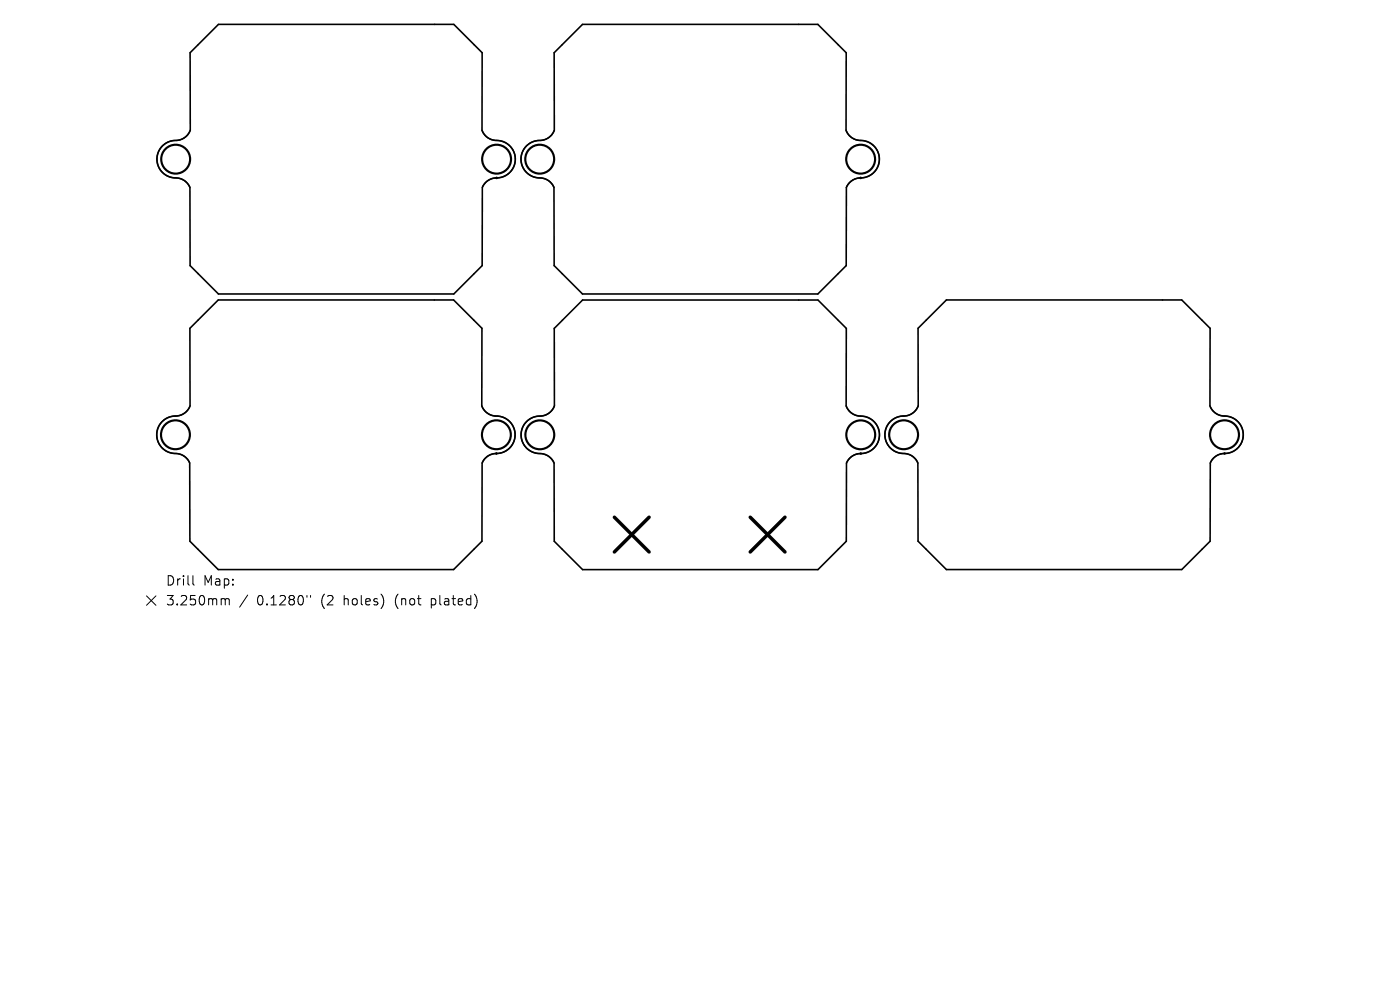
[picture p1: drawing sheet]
<svg xmlns="http://www.w3.org/2000/svg" width="297mm" height="210mm" viewBox="0 0 297 210" stroke-linecap="round" stroke-linejoin="round" font-family="sans-serif">
<defs><g id="words">
<g font-size="2.8">
<text x="35.1" y="124.5">Drill</text>
<text x="43.1" y="124.5">Map:</text>
<text x="35.1" y="128.7">3.250mm</text>
<text x="54.5" y="128.7">0.1280&quot;</text>
<text x="68.3" y="128.7">(2</text>
<text x="73.2" y="128.7">holes)</text>
<text x="84.3" y="128.7">(not</text>
<text x="92.1" y="128.7">plated)</text>
</g>
</g></defs>
<path d="M40.3 11.2l6-6h50l6 6v16.4a3.6 3.6 0 0 0 3.7 2.3 4 4 0 0 1 3.3 4.5 4 4 0 0 1-4.4 3.4l-.9 .2-.7 .5-1 1.3v16.5l-6 6.1h-50l-6-6.1v-16.5a3.6 3.6 0 0 0-3.7-2.1 4 4 0 0 1-3.2-4.6 4 4 0 0 1 4.5-3.4l1.4-.6 .6-.7 .5-.8zM123.6 5.2h49.9l6 6v16.4a3.6 3.6 0 0 0 3.8 2.3 4 4 0 0 1 3.2 4.5 4 4 0 0 1-4.4 3.4l-1.4 .6-.7 .6-.4 .8-.1 16.5-6 6.1h-49.9l-6-6.1-.1-16.5a3.6 3.6 0 0 0-3.7-2.1 4 4 0 0 1-3.2-4.6 4 4 0 0 1 4.5-3.4l1.4-.6 .7-.7 .4-.8v-16.4zM46.3 63.6h49.9l6 6v16.5a3.6 3.6 0 0 0 3.8 2.2 4 4 0 0 1 3.2 4.5 4 4 0 0 1-4.3 3.4l-1.5 .6-.7 .6-.4 .8-.1 16.6-6 6h-49.9l-6-6-.1-16.6a3.6 3.6 0 0 0-3.7-2.1 4 4 0 0 1-3.2-4.6 4 4 0 0 1 4.5-3.3l.9-.3 .7-.5 .9-1.3v-16.5zM123.6 63.6h49.9l6 6.1v16.4a3.6 3.6 0 0 0 3.8 2.2 4 4 0 0 1 3.2 4.5 4 4 0 0 1-4.3 3.4l-1.5 .6-.7 .6-.4 .8-.1 16.6-6 6h-49.9l-6-6-.1-16.6a3.6 3.6 0 0 0-3.7-2 4 4 0 0 1-3.2-4.6 4 4 0 0 1 4.5-3.4l1.5-.6 .6-.7 .4-.8v-16.4zM194.8 69.6l6-6h49.9l6 6v16.5a3.6 3.6 0 0 0 3.8 2.2 4 4 0 0 1 3.2 4.5 4 4 0 0 1-4.4 3.4l-.8 .3-.8 .5-.9 1.2-.1 16.6-6 6h-49.9l-6-6-.1-16.6a3.6 3.6 0 0 0-3.7-2.1 4 4 0 0 1-3.2-4.6 4 4 0 0 1 4.5-3.3l1.4-.7 .7-.6 .4-.8z" fill="none" stroke="#000" stroke-width=".34"/>
<g fill="#000" stroke="#000" stroke-width=".21">
<circle cx="105.4" cy="37.7" r=".17"/>
<circle cx="182.6" cy="37.7" r=".17"/>
<circle cx="105.3" cy="96.2" r=".17"/>
<circle cx="182.6" cy="96.2" r=".17"/>
<circle cx="259.8" cy="96.2" r=".17"/>
</g>
<g fill="none" stroke="#000" stroke-width=".45">
<circle cx="37.3" cy="33.8" r="3.1"/>
<circle cx="105.4" cy="33.8" r="3.1"/>
<circle cx="114.5" cy="33.8" r="3.1"/>
<circle cx="182.6" cy="33.8" r="3.1"/>
<circle cx="37.2" cy="92.2" r="3.1"/>
<circle cx="105.3" cy="92.2" r="3.1"/>
<circle cx="114.5" cy="92.2" r="3.1"/>
<circle cx="182.6" cy="92.2" r="3.1"/>
<circle cx="191.7" cy="92.2" r="3.1"/>
<circle cx="259.8" cy="92.2" r="3.1"/>
</g>
<path d="M130.3 109.7l7.4 7.4M137.7 109.7l-7.4 7.4M159.2 109.7l7.3 7.4M166.5 109.7l-7.3 7.4" fill="none" stroke="#000" stroke-width=".74"/>
<path d="M31.1 126.4l2 2M33.1 126.4l-2 2M40.9 122.1v1.7l.3 .3M47.2 127l.5 .1 .1 .2M47.8 127.3l.3-.3 .4 .1 .1 1.2M47.8 127.3v1M52.5 126.2l-1.7 2.6M65.1 126.3v.4M65.9 126.3v.4" fill="none" stroke="#000" stroke-width=".21"/>
<use href="#words"/>
</svg>
